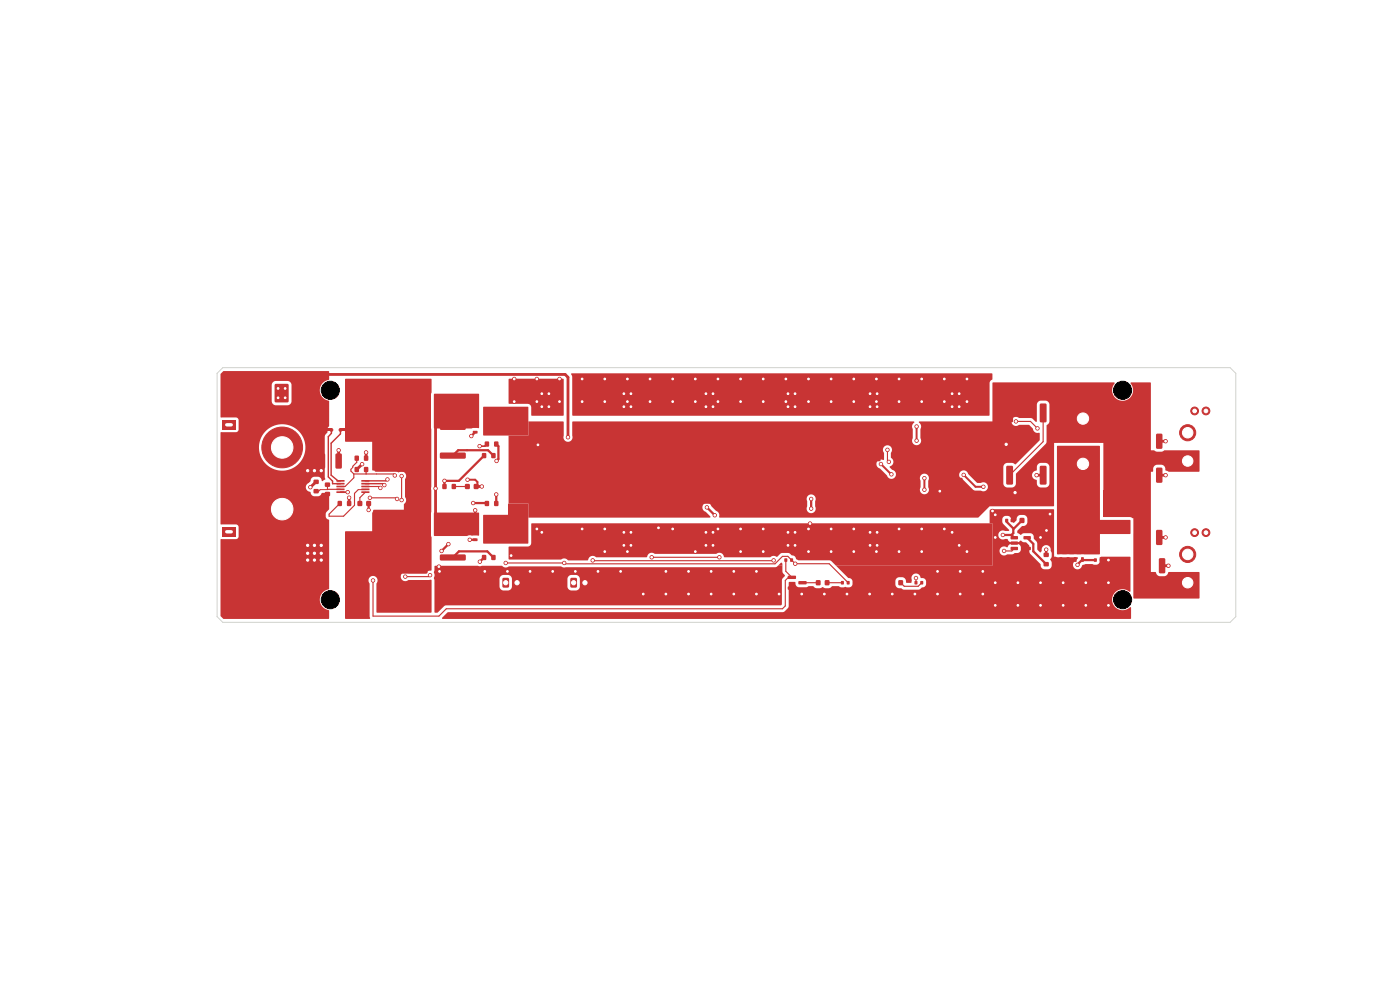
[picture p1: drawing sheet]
<svg xmlns="http://www.w3.org/2000/svg" width="297mm" height="210mm" viewBox="0 0 297 210" stroke-linecap="round" stroke-linejoin="round" font-family="sans-serif">
<g fill="#c83434">
<path d="M72.2 90.9h1.2v.6h-1.2z"/>
<path d="M69.1 90.9h1.2v.6h-1.2z"/>
<path d="M131.7 92.4l2.6-.1 .3 .2v5.1l-.2 .2-2.5 .1-.3-.2z"/>
<path d="M131.7 82.2l2.6-.1 .3 .2v5.1l-.2 .2-2.5 .1-.3-.2z"/>
<path d="M93.4 117.7l5.1-.1 .3 .2v.8l-.3 .3h-4.9l-.3-.3z"/>
<path d="M79.5 108.8h11.1v12.8h-11.1z"/>
<path d="M93.4 111.6l5.1-.1 .3 .2v.8l-.3 .3h-4.9l-.3-.3z"/>
<path d="M149.1 92.4l2.6-.1 .3 .2v5.1l-.2 .2-2.5 .1-.3-.2z"/>
<path d="M149.1 82.2l2.6-.1 .3 .2v5.1l-.2 .2-2.5 .1-.3-.2z"/>
<path d="M149.1 101.4l2.6-.1 .3 .2v5.1l-.2 .2-2.5 .1-.3-.2z"/>
<path d="M149.1 111.6l2.6-.1 .3 .2v5.1l-.2 .2-2.5 .1-.3-.2z"/>
<path d="M166.5 92.4l2.6-.1 .3 .2v5.1l-.2 .2-2.5 .1-.3-.2z"/>
<path d="M166.5 82.2l2.6-.1 .3 .2v5.1l-.2 .2-2.5 .1-.3-.2z"/>
<path d="M216.4 109.9h.9v1h-.9z"/>
<path d="M218.2 109.9h.9v1h-.9z"/>
<path d="M121.1 122.7l1-.1 .3 .1v1.7l-.2 .2-.9 .1-.3-.2z"/>
</g>
<path d="M124.1 123.3v.6" fill="none" stroke="#c83434" stroke-width="1.4"/>
<g fill="#c83434">
<path d="M214.4 113.8l1.5-.1 .1 .6-1.5 .1z"/>
<path d="M214.4 114.9h1.5l.1 .6-1.5 .1z"/>
<path d="M214.4 116h1.5l.1 .6-1.5 .1z"/>
<path d="M217.2 116h1.4l.1 .6-1.5 .1z"/>
<path d="M217.2 113.8l1.4-.1 .1 .6-1.5 .1z"/>
<path d="M213.3 110.1h.6v.6h-.6z"/>
<path d="M214.4 110.1h.6v.6h-.6z"/>
<path d="M98.7 102.7h.9v1h-.9z"/>
<path d="M100.6 102.7h.9v1h-.9z"/>
<path d="M50.2 81.5h2.8v3.8h-2.8z"/>
<path d="M58.3 81.5h2.9v3.8h-2.9z"/>
<path d="M93.9 102.7h.8v1h-.8z"/>
<path d="M95.9 102.7h.8v1h-.8z"/>
<path d="M131.7 101.4l2.6-.1 .3 .2v5.1l-.2 .2-2.5 .1-.3-.2z"/>
<path d="M131.7 111.6l2.6-.1 .3 .2v5.1l-.2 .2-2.5 .1-.3-.2z"/>
<path d="M221.4 119.3h1v.8h-1z"/>
<path d="M221.4 117.3h1v.8h-1z"/>
<path d="M93.4 96.1l5.1-.1 .3 .2v.8l-.3 .3h-4.9l-.3-.3z"/>
<path d="M79.5 87.2h11.1v12.8h-11.1z"/>
<path d="M93.4 90l5.1-.1 .3 .2v.8l-.3 .3h-4.9l-.3-.3z"/>
<path d="M114.3 101.4l2.6-.1 .3 .2v5.1l-.2 .2-2.5 .1-.3-.2z"/>
<path d="M114.3 111.6l2.6-.1 .3 .2v5.1l-.2 .2-2.5 .1-.3-.2z"/>
<path d="M67.7 96.3l1-.1 .3 .2v2.7l-.2 .3h-.9l-.3-.2z"/>
<path d="M71.2 96.3l1-.1 .3 .2v2.7l-.2 .3h-.8l-.3-.2z"/>
<path d="M250.2 96.1h3.5v3.4h-3.5z"/>
</g>
<g fill="#c83434" stroke="#c83434" stroke-width=".21">
<circle cx="252" cy="91.8" r="1.71"/>
<circle cx="253.4" cy="87.2" r=".83"/>
<circle cx="255.8" cy="87.2" r=".83"/>
</g>
<path d="M106.7 122.7l1-.1 .3 .1v1.7l-.2 .2-.9 .1-.3-.2z" fill="#c83434"/>
<path d="M109.7 123.3v.6" fill="none" stroke="#c83434" stroke-width="1.4"/>
<g fill="#c83434">
<path d="M69 104.4h1v.8h-1z"/>
<path d="M69 102.4h1v.8h-1z"/>
<path d="M56.1 104.4l.5-.4 .9-.3h4.5a2.16 2.16 0 0 1 2.2 2.1v4.4a2.16 2.16 0 0 1-2.2 2.1h-4.3a2.16 2.16 0 0 1-2.2-2.1l.1-4.6z"/>
</g>
<circle cx="59.9" cy="94.9" r="4.3" fill="#c83434" stroke="#c83434" stroke-width=".21"/>
<g fill="#c83434">
<path d="M47.1 111.8h2.9v2h-2.9z"/>
<path d="M47.1 89.2h2.9v1.9h-2.9z"/>
<path d="M166.5 101.4l2.6-.1 .3 .2v5.1l-.2 .2-2.5 .1-.3-.2z"/>
<path d="M166.5 111.6l2.6-.1 .3 .2v5.1l-.2 .2-2.5 .1-.3-.2z"/>
<path d="M188.7 123.1h.9v1h-.9z"/>
<path d="M190.6 123.1h.9v1h-.9z"/>
<path d="M237.4 110.7l.3-.1h1.2l.1 .3v1l-.3 .2-1.2-.1-.1-.3z"/>
<path d="M234.9 110.7l.3-.1h1.2l.1 .3v1l-.3 .2-1.2-.1-.1-.3z"/>
<path d="M234.1 103.9h5.7v5.7h-5.7z"/>
<path d="M67.1 89.3l1-.1 .3 .2v3.5l-.1 .3h-1l-.3-.2z"/>
<path d="M74.2 89.3l1.1-.1 .2 .2 .1 3.5-.2 .3h-1l-.3-.2z"/>
<path d="M102.3 96.1h.8v1h-.8z"/>
<path d="M104.3 96.1h.8v1h-.8z"/>
<path d="M224.8 118.2l.5 .1v.9l-.5-.1z"/>
<path d="M226.3 118.2l.6 .1-.1 .9-.5-.1z"/>
<path d="M227.9 118.2l.5 .1-.1 .9-.5-.1z"/>
<path d="M229.4 118.2l.5 .1-.1 .9-.5-.1z"/>
<path d="M224.7 111.2h5.3v5.5h-5.3z"/>
<path d="M166.4 118.5h.6v.6h-.6z"/>
<path d="M167.7 118.5h.5v.6h-.5z"/>
<path d="M183.9 92.4l2.6-.1 .3 .2v5.1l-.2 .2-2.5 .1-.3-.2z"/>
<path d="M183.9 82.2l2.6-.1 .3 .2v5.1l-.2 .2-2.5 .1-.3-.2z"/>
<path d="M71.7 106.3h.8v1h-.8z"/>
<path d="M73.7 106.3h.8v1h-.8z"/>
<path d="M242.4 118.5l1-.1 .3 .2v2.7l-.2 .3h-.9l-.3-.2z"/>
<path d="M245.9 118.5l1-.1 .3 .2v2.7l-.2 .3h-.9l-.2-.2z"/>
<path d="M100.3 109.7l.9-.1 .1 .5-.9 .1z"/>
<path d="M100.3 111.2h.9l.1 .5h-.9z"/>
<path d="M100.3 112.7h.9l.1 .5-.9 .1z"/>
<path d="M100.3 114.2h.9l.1 .5-.9 .1z"/>
<path d="M102.8 109.6h5.5v5.3h-5.5z"/>
<path d="M201.3 101.4l2.6-.1 .3 .2v5.1l-.2 .2-2.5 .1-.2-.2z"/>
<path d="M201.3 111.6l2.6-.1 .3 .2v5.1l-.2 .2-2.5 .1-.2-.2z"/>
<path d="M114.3 92.4l2.6-.1 .3 .2v5.1l-.2 .2-2.5 .1-.3-.2z"/>
<path d="M114.3 82.2l2.6-.1 .3 .2v5.1l-.2 .2-2.5 .1-.3-.2z"/>
<path d="M201.3 92.4l2.6-.1 .3 .2v5.1l-.2 .2-2.5 .1-.2-.2z"/>
<path d="M201.3 82.2l2.6-.1 .3 .2v5.1l-.2 .2-2.5 .1-.2-.2z"/>
<path d="M102.3 117.8h.8v1h-.8z"/>
<path d="M104.3 117.8h.8v1h-.8z"/>
<path d="M241.8 99.3l1-.1 .3 .2v2.7l-.2 .3h-.9l-.3-.2z"/>
<path d="M245.3 99.3l1-.1 .3 .2v2.7l-.2 .3h-.9l-.2-.2z"/>
<path d="M75.9 106.3h.9v1h-.9z"/>
<path d="M77.7 106.3h1v1h-1z"/>
<path d="M66.6 103.8h1v.8h-1z"/>
<path d="M66.6 101.8h1v.8h-1z"/>
<path d="M194 123.3h.6v.6h-.6z"/>
<path d="M195.3 123.3h.5v.6h-.5z"/>
<path d="M241.8 112.5l1-.1 .3 .2v2.7l-.2 .3h-.9l-.3-.2z"/>
<path d="M245.3 112.5l1-.1 .3 .2v2.7l-.2 .3h-.9l-.2-.2z"/>
<path d="M241.8 92.1l1-.1 .3 .2v2.7l-.2 .3h-.9l-.3-.2z"/>
<path d="M245.3 92.1l1-.1 .3 .2v2.7l-.2 .3h-.9l-.2-.2z"/>
<path d="M167.2 122.2l1.6-.1 .1 .6-1.7 .1z"/>
<path d="M167.2 124.4h1.6l.1 .6-1.7 .1z"/>
<path d="M169.4 123.3h1.6l.1 .6-1.6 .1z"/>
<path d="M213.5 85.7l1.1-.1 .3 .2v3.5l-.2 .3h-1l-.2-.2z"/>
<path d="M220.7 85.7l1-.1 .3 .2v3.5l-.2 .3h-.9l-.3-.2z"/>
<path d="M173.1 123.1h.9v1h-.9z"/>
<path d="M175 123.1h.9v1h-.9z"/>
<path d="M183.9 101.4l2.6-.1 .3 .2v5.1l-.2 .2-2.5 .1-.3-.2z"/>
<path d="M183.9 111.6l2.6-.1 .3 .2v5.1l-.2 .2-2.5 .1-.3-.2z"/>
<path d="M232.1 118.5h.6v.6h-.6z"/>
<path d="M233.3 118.5h.6v.6h-.6z"/>
</g>
<g fill="#c83434" stroke="#c83434" stroke-width=".21">
<circle cx="73.4" cy="91.2" r=".3"/>
<circle cx="72.2" cy="91.2" r=".3"/>
</g>
<g fill="#c83434">
<path d="M102.9 106.3h.8v1h-.8z"/>
<path d="M104.9 106.3h.8v1h-.8z"/>
<path d="M100.3 86.9l.9-.1 .1 .5-.9 .1z"/>
<path d="M100.3 88.4l.9-.1 .1 .5-.9 .1z"/>
<path d="M100.3 89.9h.9l.1 .5h-.9z"/>
<path d="M100.3 91.4h.9l.1 .5-.9 .1z"/>
<path d="M102.8 86.7h5.5v5.3h-5.5z"/>
<path d="M213.5 98.9l1.1-.1 .3 .2v3.5l-.2 .3h-1l-.2-.2z"/>
<path d="M220.7 98.9l1-.1 .3 .2v3.5l-.2 .3h-.9l-.3-.2z"/>
<path d="M102.9 93.7h.8v1h-.8z"/>
<path d="M104.9 93.7h.8v1h-.8z"/>
<path d="M75.3 99.1h.8v1h-.8z"/>
<path d="M77.3 99.1h.8v1h-.8z"/>
</g>
<g fill="#c83434" stroke="#c83434" stroke-width=".21">
<circle cx="229.7" cy="88.8" r="3"/>
<circle cx="229.7" cy="98.4" r="3"/>
</g>
<g fill="#c83434">
<path d="M71.4 101.8h1.6l.1 .3-1.6 .1z"/>
<path d="M71.4 102.4h1.6l.1 .3-1.6 .1z"/>
<path d="M71.4 103h1.6l.1 .3-1.6 .1z"/>
<path d="M71.4 103.6h1.6l.1 .3-1.6 .1z"/>
<path d="M71.4 104.2h1.6l.1 .3-1.6 .1z"/>
<path d="M76.7 104.2h1.6l.1 .3-1.7 .1z"/>
<path d="M76.7 103.6h1.6l.1 .3-1.7 .1z"/>
<path d="M76.7 103h1.6l.1 .3-1.7 .1z"/>
<path d="M76.7 102.4h1.6l.1 .3-1.7 .1z"/>
<path d="M76.7 101.8h1.6l.1 .3-1.7 .1z"/>
<path d="M178.4 123.3h.6v.6h-.6z"/>
<path d="M179.7 123.3h.5v.6h-.5z"/>
<path d="M250.2 121.9h3.5v3.4h-3.5z"/>
</g>
<g fill="#c83434" stroke="#c83434" stroke-width=".21">
<circle cx="252" cy="117.6" r="1.71"/>
<circle cx="253.4" cy="113" r=".83"/>
<circle cx="255.8" cy="113" r=".83"/>
</g>
<g fill="#c83434">
<path d="M67.1 113.3l1-.1 .3 .2v3.5l-.1 .3h-1l-.3-.2z"/>
<path d="M74.2 113.3l1.1-.1 .2 .2 .1 3.5-.2 .3h-1l-.3-.2z"/>
<path d="M75.3 96.7h.8v1h-.8z"/>
<path d="M77.3 96.7h.8v1h-.8z"/>
</g>
<g fill="#c83434" stroke="#c83434" stroke-width=".21">
<circle cx="69.1" cy="91.2" r=".3"/>
<circle cx="70.3" cy="91.2" r=".3"/>
<circle cx="213.5" cy="94.3" r=".48"/>
<circle cx="199.4" cy="104.2" r=".36"/>
<circle cx="114.1" cy="94.4" r=".36"/>
<circle cx="215.3" cy="104.5" r=".48"/>
<circle cx="93.2" cy="121.2" r=".36"/>
<circle cx="171.5" cy="85.2" r=".36"/>
<circle cx="190.7" cy="85.2" r=".36"/>
<circle cx="203.7" cy="126" r=".36"/>
<circle cx="215.9" cy="123.6" r=".36"/>
<circle cx="205.1" cy="117" r=".36"/>
<circle cx="204.4" cy="100.7" r=".36"/>
<circle cx="150" cy="107.6" r=".36"/>
<circle cx="93.7" cy="116.9" r=".36"/>
<circle cx="168.7" cy="115.7" r=".36"/>
<circle cx="136.5" cy="126" r=".36"/>
<circle cx="150.9" cy="126" r=".36"/>
<circle cx="132.4" cy="83.5" r=".36"/>
<circle cx="113.9" cy="112.2" r=".36"/>
<circle cx="202" cy="86.3" r=".36"/>
<circle cx="118.7" cy="80.4" r=".36"/>
<circle cx="220.7" cy="114" r=".36"/>
<circle cx="151.3" cy="83.5" r=".36"/>
<circle cx="131.7" cy="121.2" r=".36"/>
<circle cx="208.5" cy="121.2" r=".36"/>
<circle cx="74.1" cy="105.6" r=".36"/>
<circle cx="73.8" cy="104.4" r=".36"/>
<circle cx="190.7" cy="80.4" r=".36"/>
<circle cx="71.8" cy="95.5" r=".36"/>
<circle cx="181.1" cy="112.2" r=".36"/>
<circle cx="186.1" cy="86.3" r=".36"/>
<circle cx="230.3" cy="123.6" r=".36"/>
<circle cx="157.1" cy="80.4" r=".36"/>
<circle cx="215.9" cy="128.4" r=".36"/>
<circle cx="161.9" cy="80.4" r=".36"/>
<circle cx="184.6" cy="83.5" r=".36"/>
<circle cx="211.1" cy="123.6" r=".36"/>
<circle cx="171.5" cy="80.4" r=".36"/>
<circle cx="219.9" cy="100.8" r=".36"/>
<circle cx="149.8" cy="112.9" r=".36"/>
<circle cx="107.6" cy="121.2" r=".36"/>
<circle cx="59" cy="82.4" r=".36"/>
<circle cx="157.1" cy="112.2" r=".36"/>
<circle cx="157.1" cy="117" r=".36"/>
<circle cx="150.9" cy="121.2" r=".36"/>
<circle cx="165.3" cy="126" r=".36"/>
<circle cx="128.3" cy="112.2" r=".36"/>
<circle cx="189.3" cy="126" r=".36"/>
<circle cx="202" cy="112.9" r=".36"/>
<circle cx="149.8" cy="86.3" r=".36"/>
<circle cx="168.7" cy="112.9" r=".36"/>
<circle cx="170.1" cy="126" r=".36"/>
<circle cx="211.1" cy="114" r=".36"/>
<circle cx="176.3" cy="85.2" r=".36"/>
<circle cx="123.5" cy="80.4" r=".36"/>
<circle cx="235.2" cy="123.6" r=".36"/>
<circle cx="77.7" cy="96" r=".36"/>
<circle cx="185.9" cy="80.4" r=".36"/>
<circle cx="247.9" cy="120" r=".36"/>
<circle cx="185.9" cy="117" r=".36"/>
<circle cx="114.9" cy="86.3" r=".36"/>
<circle cx="190.7" cy="112.2" r=".36"/>
<circle cx="59" cy="84.4" r=".36"/>
<circle cx="203.5" cy="115.7" r=".36"/>
<circle cx="146.1" cy="121.2" r=".36"/>
<circle cx="171.5" cy="117" r=".36"/>
<circle cx="186.1" cy="112.9" r=".36"/>
<circle cx="184.6" cy="86.3" r=".36"/>
<circle cx="161.9" cy="112.2" r=".36"/>
<circle cx="176.3" cy="117" r=".36"/>
<circle cx="230.3" cy="128.4" r=".36"/>
<circle cx="200.3" cy="80.4" r=".36"/>
<circle cx="235.2" cy="118.8" r=".36"/>
<circle cx="60.5" cy="84.4" r=".36"/>
<circle cx="167.2" cy="112.9" r=".36"/>
<circle cx="93.1" cy="120.2" r=".36"/>
<circle cx="137.9" cy="80.4" r=".36"/>
<circle cx="133.9" cy="86.3" r=".36"/>
<circle cx="113.9" cy="85.2" r=".36"/>
<circle cx="220.7" cy="128.4" r=".36"/>
<circle cx="184.6" cy="115.7" r=".36"/>
<circle cx="208.6" cy="103.3" r=".36"/>
<circle cx="189.1" cy="100.6" r=".36"/>
<circle cx="176.3" cy="112.2" r=".36"/>
<circle cx="181.1" cy="80.4" r=".36"/>
<circle cx="128.3" cy="85.2" r=".36"/>
<circle cx="171.5" cy="112.2" r=".36"/>
<circle cx="167.2" cy="86.3" r=".36"/>
<circle cx="147.5" cy="85.2" r=".36"/>
<circle cx="142.7" cy="80.4" r=".36"/>
<circle cx="123.5" cy="85.2" r=".36"/>
<circle cx="118.7" cy="85.2" r=".36"/>
<circle cx="142.7" cy="112.2" r=".36"/>
<circle cx="196.1" cy="103.9" r=".36"/>
<circle cx="247.3" cy="100.8" r=".36"/>
<circle cx="155.7" cy="126" r=".36"/>
<circle cx="184.5" cy="126" r=".36"/>
<circle cx="126.9" cy="121.2" r=".36"/>
<circle cx="194.5" cy="90.5" r=".36"/>
<circle cx="247.3" cy="93.6" r=".36"/>
<circle cx="167.2" cy="115.7" r=".36"/>
<circle cx="174.9" cy="126" r=".36"/>
<circle cx="202" cy="83.5" r=".36"/>
<circle cx="171.8" cy="111.1" r=".36"/>
<circle cx="222" cy="112.5" r=".36"/>
<circle cx="133.1" cy="117" r=".36"/>
<circle cx="168.7" cy="83.5" r=".36"/>
<circle cx="179.7" cy="126" r=".36"/>
<circle cx="220.7" cy="123.6" r=".36"/>
<circle cx="152.3" cy="80.4" r=".36"/>
<circle cx="152.3" cy="85.2" r=".36"/>
<circle cx="203.7" cy="121.2" r=".36"/>
<circle cx="194.1" cy="126" r=".36"/>
<circle cx="210.6" cy="108.4" r=".36"/>
<circle cx="157.1" cy="85.2" r=".36"/>
<circle cx="147.5" cy="117" r=".36"/>
<circle cx="198.9" cy="121.2" r=".36"/>
<circle cx="181.1" cy="117" r=".36"/>
<circle cx="102.8" cy="121.2" r=".36"/>
<circle cx="205.1" cy="85.2" r=".36"/>
<circle cx="200.3" cy="112.2" r=".36"/>
<circle cx="132.4" cy="115.7" r=".36"/>
<circle cx="161.9" cy="117" r=".36"/>
<circle cx="114.9" cy="112.9" r=".36"/>
<circle cx="109.1" cy="80.4" r=".36"/>
<circle cx="152.3" cy="112.2" r=".36"/>
<circle cx="155.7" cy="121.2" r=".36"/>
<circle cx="133.1" cy="85.2" r=".36"/>
<circle cx="142.7" cy="85.2" r=".36"/>
<circle cx="235.2" cy="128.4" r=".36"/>
<circle cx="116.4" cy="83.5" r=".36"/>
<circle cx="166.7" cy="85.2" r=".36"/>
<circle cx="172.1" cy="107.9" r=".36"/>
<circle cx="78.2" cy="108.2" r=".36"/>
<circle cx="203.5" cy="86.3" r=".36"/>
<circle cx="186.1" cy="115.7" r=".36"/>
<circle cx="184.6" cy="112.9" r=".36"/>
<circle cx="176.3" cy="80.4" r=".36"/>
<circle cx="186.1" cy="83.5" r=".36"/>
<circle cx="95.1" cy="115.4" r=".36"/>
<circle cx="185.9" cy="85.2" r=".36"/>
<circle cx="128.3" cy="117" r=".36"/>
<circle cx="133.1" cy="80.4" r=".36"/>
<circle cx="195.5" cy="85.2" r=".36"/>
<circle cx="161.9" cy="85.2" r=".36"/>
<circle cx="151.3" cy="115.7" r=".36"/>
<circle cx="108.4" cy="117.9" r=".36"/>
<circle cx="225.5" cy="123.6" r=".36"/>
<circle cx="225.5" cy="128.4" r=".36"/>
<circle cx="116.4" cy="86.3" r=".36"/>
<circle cx="133.9" cy="83.5" r=".36"/>
<circle cx="194.5" cy="93.5" r=".36"/>
<circle cx="151.3" cy="86.3" r=".36"/>
<circle cx="112.5" cy="121.2" r=".36"/>
<circle cx="102.2" cy="103.2" r=".36"/>
<circle cx="198.9" cy="126" r=".36"/>
<circle cx="160.5" cy="126" r=".36"/>
<circle cx="132.4" cy="86.3" r=".36"/>
<circle cx="195.5" cy="112.2" r=".36"/>
<circle cx="117.3" cy="121.2" r=".36"/>
<circle cx="128.3" cy="80.4" r=".36"/>
<circle cx="195.5" cy="80.4" r=".36"/>
<circle cx="109.1" cy="85.2" r=".36"/>
<circle cx="186.9" cy="98.4" r=".36"/>
<circle cx="172.1" cy="105.8" r=".36"/>
<circle cx="196.1" cy="101.4" r=".36"/>
<circle cx="151.3" cy="112.9" r=".36"/>
<circle cx="149.8" cy="115.7" r=".36"/>
<circle cx="205.1" cy="80.4" r=".36"/>
<circle cx="222.8" cy="109.1" r=".36"/>
<circle cx="133.9" cy="115.7" r=".36"/>
<circle cx="147.5" cy="80.4" r=".36"/>
<circle cx="211.1" cy="109.2" r=".36"/>
<circle cx="203.5" cy="83.5" r=".36"/>
<circle cx="190.7" cy="117" r=".36"/>
<circle cx="113.9" cy="80.4" r=".36"/>
<circle cx="208.5" cy="126" r=".36"/>
<circle cx="181.1" cy="85.2" r=".36"/>
<circle cx="123.5" cy="112.2" r=".36"/>
<circle cx="132.4" cy="112.9" r=".36"/>
<circle cx="141.3" cy="121.2" r=".36"/>
<circle cx="168.7" cy="86.3" r=".36"/>
<circle cx="211.1" cy="128.4" r=".36"/>
<circle cx="247.3" cy="114" r=".36"/>
<circle cx="200.3" cy="85.2" r=".36"/>
<circle cx="166.7" cy="80.4" r=".36"/>
<circle cx="122.1" cy="121.2" r=".36"/>
<circle cx="60.5" cy="82.4" r=".36"/>
<circle cx="167.2" cy="83.5" r=".36"/>
<circle cx="141.3" cy="126" r=".36"/>
<circle cx="137.9" cy="85.2" r=".36"/>
<circle cx="139.7" cy="112" r=".36"/>
<circle cx="151.6" cy="109.3" r=".36"/>
<circle cx="160.5" cy="121.2" r=".36"/>
<circle cx="99.2" cy="101.8" r=".36"/>
<circle cx="65.8" cy="103.4" r=".36"/>
<circle cx="146.1" cy="126" r=".36"/>
<circle cx="133.9" cy="112.9" r=".36"/>
<circle cx="195.5" cy="117" r=".36"/>
<circle cx="149.8" cy="83.5" r=".36"/>
<circle cx="114.9" cy="83.5" r=".36"/>
<circle cx="92.4" cy="103.6" r=".36"/>
<circle cx="81.5" cy="102.9" r=".36"/>
<circle cx="100.8" cy="108.2" r=".36"/>
<circle cx="212.7" cy="113.5" r=".36"/>
<circle cx="213" cy="116.9" r=".36"/>
<circle cx="68.1" cy="118.8" r=".48"/>
<circle cx="65.3" cy="115.7" r=".48"/>
<circle cx="66.7" cy="115.7" r=".48"/>
<circle cx="65.3" cy="118.8" r=".48"/>
<circle cx="65.3" cy="117.4" r=".48"/>
<circle cx="66.7" cy="117.4" r=".48"/>
<circle cx="66.7" cy="118.8" r=".48"/>
<circle cx="76.8" cy="98.5" r=".36"/>
<circle cx="68.1" cy="115.7" r=".48"/>
<circle cx="68.1" cy="117.4" r=".48"/>
<circle cx="65.3" cy="99.8" r=".48"/>
<circle cx="120.5" cy="92.8" r=".36"/>
<circle cx="68.1" cy="99.8" r=".48"/>
<circle cx="66.7" cy="99.8" r=".48"/>
<circle cx="82.2" cy="101.7" r=".36"/>
<circle cx="94.3" cy="102" r=".36"/>
<circle cx="101.8" cy="119.2" r=".36"/>
<circle cx="221.9" cy="116.6" r=".36"/>
<circle cx="228.6" cy="119.8" r=".36"/>
<circle cx="80.7" cy="103.5" r=".36"/>
<circle cx="79.1" cy="123.1" r=".36"/>
<circle cx="107.3" cy="119.4" r=".36"/>
<circle cx="119.7" cy="119.4" r=".36"/>
<circle cx="168.7" cy="119.6" r=".36"/>
<circle cx="99.7" cy="114.5" r=".36"/>
<circle cx="105.3" cy="104.9" r=".36"/>
<circle cx="194.3" cy="122.6" r=".36"/>
<circle cx="101.7" cy="94.6" r=".36"/>
<circle cx="100.4" cy="106.7" r=".36"/>
<circle cx="100" cy="92.5" r=".36"/>
<circle cx="105.3" cy="97.8" r=".36"/>
<circle cx="83.8" cy="100.9" r=".36"/>
<circle cx="125.7" cy="118.9" r=".36"/>
<circle cx="164.1" cy="118.9" r=".36"/>
<circle cx="91.2" cy="122" r=".36"/>
<circle cx="86" cy="122.3" r=".36"/>
<circle cx="138.3" cy="118.2" r=".36"/>
<circle cx="152.6" cy="118.2" r=".36"/>
<circle cx="220.1" cy="90.9" r=".36"/>
<circle cx="215.5" cy="89.4" r=".36"/>
<circle cx="188.6" cy="98" r=".36"/>
<circle cx="188.3" cy="95.4" r=".36"/>
<circle cx="78.5" cy="105.6" r=".36"/>
<circle cx="85.2" cy="106.1" r=".36"/>
<circle cx="85.2" cy="101" r=".36"/>
<circle cx="84.2" cy="105.8" r=".36"/>
</g>
<g fill="none" stroke="#c83434" stroke-width=".48">
<path d="M96.1 96.6l1.1-1.1h6.3l1.2 1.1M100.8 91.7l-.8 .8M102.7 96.6l-5.4 5.4h-3v1.2M105.3 94.2l.4 .5v2.7l-.4 .4M78.2 106.8v1.4M95.1 115.4l-1.4 1.5M96.1 118.3l1.3-1.3h6l1.3 1.3M99.7 114.5h1.1M100.4 106.7l2.9 .1M100.8 108.2v1.7M100.8 114.5h.1M102.7 118.3l-.9 .9"/>
<path d="M105.3 104.9v1.9M150 107.6l1.6 1.7M172.1 105.8v2.1M212.7 113.5h1.9M213.6 110.4v.3l1.4 1.4M214.6 113.5l.6 .6M215 112.1v1l-.4 .4M216.8 110.4l-1.8 1.7M217.9 114.1l1.3 1.3v1.5l2.7 2.8M221.9 116.6v1.1M232.4 118.8h-2.6l-.2-.1-1 1.1"/>
</g>
<g fill="none" stroke="#c83434" stroke-width=".6">
<path d="M69.1 79.4h50.8l.6 .6v12.8M71.8 95.5v2.3M76.8 98.5l-1.1 1.1M77.7 96v1.2M92.4 90.5v18.7M245.9 93.6h1.4M67.1 102.2l-1.3 1.2M74.1 105.6v1.2M101 103.2h1.2M219.9 100.8h1.4M245.9 114h1.4M245.9 100.8h1.4"/>
<path d="M246.5 120h1.4"/>
</g>
<path d="M186.9 98.4l2.2 2.2M194.5 90.5v3M99.2 101.8h1.6l.5 .4v.8M196.1 101.4v2.5M204.4 100.7l2.6 2.6h1.6" fill="none" stroke="#c83434" stroke-width=".42"/>
<path d="M67.7 91.2h1.4M73.4 91.2h1.4M103.3 94.2l-.4 .4h-1.2M72.2 104.4h1.6" fill="none" stroke="#c83434" stroke-width=".36"/>
<path d="M70.3 91.2v.7l-.7 .7v8.6l1 .9v.5h1.6M72.2 91.2v.8l-2 2v6.8l1.5 1.2h.5M77.5 102.6h3.7l.3 .3M82.2 101.7l-.3 .3h-4.4" fill="none" stroke="#c83434" stroke-width=".3"/>
<g fill="none" stroke="#c83434" stroke-width=".24">
<path d="M74.4 99.5v.4l.7 .6M75.7 97.2v.9l-.9 .8M77.7 99.6v.9M188.3 95.4v2.3l.3 .3M215.5 89.4h3.1l1.5 1.5M221.3 87.6v6.1l-7.1 7.1M67.9 103.9l-.3 .3h-.5M69.5 103.8h2.7M69.5 102.8v1.1M75.1 100.5v.9l-1.9 1.8h-1M75.1 100.5h8.4l.3 .4M76 103.9l-.8 .8v2.5l-2.3 2.3h-3.1v-.4l2.3-2.3"/>
<path d="M77.5 103.2h2.9l.3 .3M77.5 104.4l-1.2 1.2v1.2M78.5 105.6h5.5l.2 .2M85.2 101v5.1M96.3 103.2h2.9M107.3 119.4h12.4M119.7 119.4l.2 .2h44.5l1.6-1.6h1.1l1.6 1.6h7.2l4 4M119.7 119.4h.1M138.3 118.2h14.3M164.1 118.9h-38.4M166.7 118.8v2.4l1.3 1.3M215.2 116.3l-.5 .6h-1.7"/>
<path d="M91.2 122l-.3 .3h-4.9M167.3 122.5l-.7 .6v5.4l-.6 .6h-71.3l-1.6 1.6h-14v-7.6M170.2 123.6h3.4M175.5 123.6h3.2M191.1 123.6l.7 .8h3l.7-.8M194.3 122.6v1"/>
</g>
<path d="M74.8 98.9v.3l-.4 .3M67.9 103.9h1.6M77.5 103.8l-1.5 .1" fill="none" stroke="#c83434" stroke-width=".21"/>
<g fill="#c83434">
<path d="M107.9 80.4h11.7l-.1 7.8h-6.7l-.1-.2v-1.7l-.3-.5-.5-.1-3.9-.1z"/>
<path d="M121.2 79.3l89.2-.1 .1 .1v1.1l-.4 .4-.2 .4v6.8l-.1 .2h-88.2l-.2-.2v-8.1z"/>
<path d="M73.2 80.4l18.2-.1 .2 .2v2.7l-.2 .5 .1 37.3a1.71 1.71 0 0 0-1.2 .6h-3.6a.99 .99 0 0 0-1.4 0 .99 .99 0 0 0 0 1.4 .99 .99 0 0 0 1.4 0l4.8 .1v6.8l-11.5 .1-.1-.2v-6a.99 .99 0 0 0-.1-1.4 .99 .99 0 0 0-1.4 .1 .99 .99 0 0 0 0 1.3l.1 7.4h-5.3v-18.4l.2-.1h5.6v-3.8l.2-.7 6.5-.1v-1.1a1.16 1.16 0 0 0 .2-1.6v-3.7a1.03 1.03 0 0 0 0-1.4 1.03 1.03 0 0 0-1.4-.1l-.9-.4h-4.6v-6.1h-5.8z"/>
<path d="M224.2 94.6h9.1v15.7l6.5 .1-.1 2.9h-6.4v4.3l-9.1-.1z"/>
<path d="M92.1 83.6h9.5v7.2h-9.5z"/>
<path d="M102.5 109.3l5.3-.1 .1-2.4h4.2v8.5h-9.5z"/>
<path d="M47.3 78.8l22.4-.1 .1 .2v1.6a2.3 2.3 0 0 0-2 2.3 2.3 2.3 0 0 0 2 2.3v5.4a1.08 1.08 0 0 0-.3 1.2l-.6 .9v8.6l.1 .4-.6 .5-.2-.2a.83 .83 0 0 0-.7-.8h-.8a.93 .93 0 0 0-.9 1l-.3 .3a1.02 1.02 0 0 0-.6 1.2 1.02 1.02 0 0 0 1 .8v.1a.82 .82 0 0 0 .8 .8l1-.1 .6-.6h1.5v3.4l-.6 .6a1.1 1.1 0 0 0 .6 1.7v14.7a2.3 2.3 0 0 0-2 2.2 2.3 2.3 0 0 0 2 2.3v1.6l-.1 .2h-22.3l-.6-.6v-16.2l.1-.2h3.4l.3-.4v-2.1l-.2-.4-.3-.1h-3.2l-.1-.1v-16.5h8.1a4.9 4.9 0 0 0 7.1 4.7 4.9 4.9 0 0 0 .8-8.4 4.9 4.9 0 0 0-7.8 3.2l-.1 .5h-8.1v-3h3.3l.3-.2 .2-.4v-2.1l-.3-.4h-3.4l-.1-.1v-6.8h10.8v3.4a.89 .89 0 0 0 .9 .9h2.6l.6-.4 .1-.5v-3.4l-.1-.6-.6-.3h-2.6a.89 .89 0 0 0-.9 .9h-10.8v-2.3z"/>
<path d="M107.9 92.4h4.2v-3h7.4l.1 3a.97 .97 0 0 0 .9 1.3 .97 .97 0 0 0 .9-1.3v-2.8l.2-.2h72.2l.2 .1-.1 .2a1.02 1.02 0 0 0-.3 1.4v1.8a.98 .98 0 0 0 .9 1.5 .98 .98 0 0 0 .8-1.5v-1.9a1.09 1.09 0 0 0-.4-1.4l.2-.2h15.4v-8.1l.2-.2h25.6l.2 .2a2.25 2.25 0 0 0 .2 3.1 2.25 2.25 0 0 0 3.1 0 2.25 2.25 0 0 0 0-3.2l.2-.1h4l.1 .1 .1 14.3h.6l.7 .3h1l.6-.3h7.2l.2 .1-.1 4.4-6.4 .1-.8-.4a.92 .92 0 0 0-.8-1.1h-1l-.4 .2-.4 .5v.7l-.4 .1v21.2h.9l.3 .6 .6 .3h1a1.21 1.21 0 0 0 .9-.9l6.5 .1v5.5h-13.9l-.1-17-.7-.2-5.6-.1v-15.6h-10.5v13.3l-.1 .1h-13.6l-2.4 2.4-54.9-.1a1.19 1.19 0 0 0-.7-1.4l-1-.9a.98 .98 0 0 0-1.6-.4 .98 .98 0 0 0 .4 1.6l1 .9v.3h-38.6v-3h-4.2v-.9h63.2l.1 1.5a.98 .98 0 0 0 .9 1.5 .98 .98 0 0 0 .8-1.5v-1.1a.97 .97 0 0 0-.6-1.4 .97 .97 0 0 0-1.2 1h-63.2v-7.4h78l.2 .5 .6 .4 1.5 1.5a.98 .98 0 0 0 1.2 .6h5.7l.2 .5v1.3a.99 .99 0 0 0 .8 1.6 .99 .99 0 0 0 .8-1.6l.2-2-.2-.5h6.6l.2 .6 .6 .3 2.1 2.2 .5 .2h1.1a.99 .99 0 0 0 1.6-.8 .99 .99 0 0 0-1.6-.8l-.8-.1-1.8-1.8a.98 .98 0 0 0-1.1-.8 .98 .98 0 0 0-.8 1h-6.6a.97 .97 0 0 0-1.2-.3 .97 .97 0 0 0-.6 1h-5.7h.2a.99 .99 0 0 0 .4-1.1 .99 .99 0 0 0-.8-.8l-.5-.6h24.1v3.6a.89 .89 0 0 0 .9 .8h1a.89 .89 0 0 0 .8-.8v-1.7h3.4a1.24 1.24 0 0 0 1 .9l.1 .8a.89 .89 0 0 0 .8 .8h1a.89 .89 0 0 0 .8-.8v-3.6a.89 .89 0 0 0-.8-.8h-1.1l-.4 .2-.3 .5v.8a1.24 1.24 0 0 0-1.1 1.2h-3.4v-.3l6.5-6.6v-3.8l.4-.3 .2-.5v-3.6a.89 .89 0 0 0-.8-.8h-1.1l-.7 .5-.1 4h-.2l-1-.8h-2.5a1 1 0 0 0-1.3 0 1 1 0 0 0-.1 1.4 1 1 0 0 0 1.4 0h2.1l.8 .8a1.3 1.3 0 0 0 1.5 1l-.1 1.5-5 5.1-.7-.3h-1.2l-.6 .3-.2 .5h-24.1a1.11 1.11 0 0 0 .8-.9 1.11 1.11 0 0 0-.5-1.1v-.9a.99 .99 0 0 0-.1-1.4 .99 .99 0 0 0-1.4 .1 .99 .99 0 0 0 0 1.3v1.5a1.08 1.08 0 0 0-1.6 .9h-78z"/>
<path d="M94 130.8l1.1-.9h71l.3-.2 .8-.7 .1-.4v-5.1l1.3-.1 .2 .2a.81 .81 0 0 0 .6 1h1.7l.5-.3h.8l.7 .5h.9l.5-.3 .5 .3h.8l.8-.5h1.3l.5 .3h1.8l.6-.5 .1-.9h9v.8a.85 .85 0 0 0 .9 .8h.4l.5 .3h3.2l.7-.5a.82 .82 0 0 0 .9-.7v-.6a.92 .92 0 0 0-1.1-.7 1.03 1.03 0 0 0-1.3-.9 1.03 1.03 0 0 0-.7 1.4l-.1 .5h-1l-.4-1-.4-.1-.7-.1-.7 .4-.2 .4h-9l-.3-.4-.7-.2-2.5-2.6h33.1v-3h1.5l.1 .2a.96 .96 0 0 0 .8 .6l3.2-.5 .5-.6-.1-.8-.6-.5h-1.7l-.5 .7a1.05 1.05 0 0 0-1.1-.1 1.05 1.05 0 0 0-.6 1h-1.5v-3.4h1.3v.2a1.01 1.01 0 0 0 1.5 .5h.4l.4 .6 .3 .1h1.5l.6-.3 .5 .3 .7 .1 .6 .6 .2 1.6 2.3 2.4a.91 .91 0 0 0 .7 1.1l1.1-.1 .4-.4 .1-1-.3-.6 .3-.6v-.7l-.2-.6a1 1 0 0 0-1.1-1.2 1 1 0 0 0-.9 1.3l-.2 .3-.6-.6-.1-1.5-.7-.8-.1-.7-.2-.3-.4-.2h-1.4l-.6 .4-.8-.5 .1-.5 .9-.9h.3a.86 .86 0 0 0 .9-.8l-.1-.9-.3-.5-.3-.2h-.9a1.06 1.06 0 0 0-.8 1.2l-.6 .5-.5-.4-.1-.6-.2-.3-.9-.2a.77 .77 0 0 0-.7 .7l.2 1 1.3 1.4-.2 .1h-.7a.98 .98 0 0 0-1.4 1h-1.3v-2.6h-.6v-2.7l.3-.3h13.3l.1 10.1 5 .1 .1 .3-.5 .4a1 1 0 0 0-.1 1.7 1 1 0 0 0 1.6-.7l.6-.2h2.5l.4-.4 .1-1 .3-.2h6.2l-.1 7.4a2.27 2.27 0 0 0-3.2 .1 2.27 2.27 0 0 0 .1 3.2 2.27 2.27 0 0 0 3.2 0l.2 .1v2.2l-.2 .2h-145.9l-.1-.2z"/>
<path d="M92.2 120.1l14.3-.1a1.04 1.04 0 0 0 1.5 .2l11-.1 .6 .3 44.9-.1 .5-.3h1v1.3l.5 .8-.6 .9v5.2l-.3 .2h-71l-.4 .2-1.4 1.3h-.6l-.1-7.1h13.9v1.6a.89 .89 0 0 0 .8 .9h1a.89 .89 0 0 0 .8-.9v-1.6h11.8v1.6a.89 .89 0 0 0 .8 .9h1a.89 .89 0 0 0 .8-.9v-1.6a.89 .89 0 0 0-.8-.8h-1.3l-.3 .3-.2 .5h-11.8a.89 .89 0 0 0-.8-.8h-1.3l-.3 .3-.2 .5h-13.9z"/>
<path d="M92.1 108.8l9.4-.1 .1 .2v4.6l-.1 .1-1.9-.1-.6 .2h-6.8l-.2-.2z"/>
<path d="M165 120l.7-.6 .3 .2v.4z"/>
<path d="M112.7 111.1l97.8-.1v9h-33.1l-1.1-1-.3-.1h-6.6l-.5-.3a.8 .8 0 0 0-.9-.8l-.8-.5h-1.3l-1 .8a1.58 1.58 0 0 0-1.5 .1h-9.7a1.33 1.33 0 0 0-1.5-.8l-.3 .1h-12.9a1.08 1.08 0 0 0-1.8 .7h-10.7a1.08 1.08 0 0 0-1.1-.2 1.08 1.08 0 0 0-.7 .9h-4.2a1.14 1.14 0 0 0-1.5-.2l-11.1-.1 .1-2.7h3.9l.7-.3 .1-.4z"/>
<path d="M102.5 86.3h9.5l.1 6.1h-9.5z"/>
</g>
<path d="M46.1 79.2l1.2-1.2h213.7l1.2 1.2v51.6l-1.2 1.2h-213.7l-1.2-1.2z" fill="none" stroke="#d0d2cd" stroke-width=".21"/>
<g fill="#fff" stroke="#fff" stroke-width=".21">
<circle cx="213.5" cy="94.3" r=".24"/>
<circle cx="199.4" cy="104.2" r=".18"/>
<circle cx="114.1" cy="94.4" r=".18"/>
<circle cx="215.3" cy="104.5" r=".24"/>
<circle cx="93.2" cy="121.2" r=".18"/>
<circle cx="171.5" cy="85.2" r=".18"/>
<circle cx="190.7" cy="85.2" r=".18"/>
<circle cx="203.7" cy="126" r=".18"/>
<circle cx="215.9" cy="123.6" r=".18"/>
<circle cx="205.1" cy="117" r=".18"/>
<circle cx="204.4" cy="100.7" r=".18"/>
<circle cx="150" cy="107.6" r=".18"/>
<circle cx="93.7" cy="116.9" r=".18"/>
<circle cx="168.7" cy="115.7" r=".18"/>
<circle cx="136.5" cy="126" r=".18"/>
<circle cx="150.9" cy="126" r=".18"/>
<circle cx="132.4" cy="83.5" r=".18"/>
<circle cx="113.9" cy="112.2" r=".18"/>
<circle cx="202" cy="86.3" r=".18"/>
<circle cx="118.7" cy="80.4" r=".18"/>
<circle cx="220.7" cy="114" r=".18"/>
<circle cx="151.3" cy="83.5" r=".18"/>
<circle cx="131.7" cy="121.2" r=".18"/>
<circle cx="208.5" cy="121.2" r=".18"/>
<circle cx="74.1" cy="105.6" r=".18"/>
<circle cx="73.8" cy="104.4" r=".18"/>
<circle cx="190.7" cy="80.4" r=".18"/>
<circle cx="71.8" cy="95.5" r=".18"/>
<circle cx="181.1" cy="112.2" r=".18"/>
<circle cx="186.1" cy="86.3" r=".18"/>
<circle cx="230.3" cy="123.6" r=".18"/>
<circle cx="157.1" cy="80.4" r=".18"/>
<circle cx="215.9" cy="128.4" r=".18"/>
<circle cx="161.9" cy="80.4" r=".18"/>
<circle cx="184.6" cy="83.5" r=".18"/>
<circle cx="211.1" cy="123.6" r=".18"/>
<circle cx="171.5" cy="80.4" r=".18"/>
<circle cx="219.9" cy="100.8" r=".18"/>
<circle cx="149.8" cy="112.9" r=".18"/>
<circle cx="107.6" cy="121.2" r=".18"/>
<circle cx="59" cy="82.4" r=".18"/>
<circle cx="157.1" cy="112.2" r=".18"/>
<circle cx="157.1" cy="117" r=".18"/>
<circle cx="150.9" cy="121.2" r=".18"/>
<circle cx="165.3" cy="126" r=".18"/>
<circle cx="128.3" cy="112.2" r=".18"/>
<circle cx="189.3" cy="126" r=".18"/>
<circle cx="202" cy="112.9" r=".18"/>
<circle cx="149.8" cy="86.3" r=".18"/>
<circle cx="168.7" cy="112.9" r=".18"/>
<circle cx="170.1" cy="126" r=".18"/>
<circle cx="211.1" cy="114" r=".18"/>
<circle cx="176.3" cy="85.2" r=".18"/>
<circle cx="123.5" cy="80.4" r=".18"/>
<circle cx="235.2" cy="123.6" r=".18"/>
<circle cx="77.7" cy="96" r=".18"/>
<circle cx="185.9" cy="80.4" r=".18"/>
<circle cx="247.9" cy="120" r=".18"/>
<circle cx="185.9" cy="117" r=".18"/>
<circle cx="114.9" cy="86.3" r=".18"/>
<circle cx="190.7" cy="112.2" r=".18"/>
<circle cx="59" cy="84.4" r=".18"/>
<circle cx="203.5" cy="115.7" r=".18"/>
<circle cx="146.1" cy="121.2" r=".18"/>
<circle cx="171.5" cy="117" r=".18"/>
<circle cx="186.1" cy="112.9" r=".18"/>
<circle cx="184.6" cy="86.3" r=".18"/>
<circle cx="161.9" cy="112.2" r=".18"/>
<circle cx="176.3" cy="117" r=".18"/>
<circle cx="230.3" cy="128.4" r=".18"/>
<circle cx="200.3" cy="80.4" r=".18"/>
<circle cx="235.2" cy="118.8" r=".18"/>
<circle cx="60.5" cy="84.4" r=".18"/>
<circle cx="167.2" cy="112.9" r=".18"/>
<circle cx="93.1" cy="120.2" r=".18"/>
<circle cx="137.9" cy="80.4" r=".18"/>
<circle cx="133.9" cy="86.3" r=".18"/>
<circle cx="113.9" cy="85.2" r=".18"/>
<circle cx="220.7" cy="128.4" r=".18"/>
<circle cx="184.6" cy="115.7" r=".18"/>
<circle cx="208.6" cy="103.3" r=".18"/>
<circle cx="189.1" cy="100.6" r=".18"/>
<circle cx="176.3" cy="112.2" r=".18"/>
<circle cx="181.1" cy="80.4" r=".18"/>
<circle cx="128.3" cy="85.2" r=".18"/>
<circle cx="171.5" cy="112.2" r=".18"/>
<circle cx="167.2" cy="86.3" r=".18"/>
<circle cx="147.5" cy="85.2" r=".18"/>
<circle cx="142.7" cy="80.4" r=".18"/>
<circle cx="123.5" cy="85.2" r=".18"/>
<circle cx="118.7" cy="85.2" r=".18"/>
<circle cx="142.7" cy="112.2" r=".18"/>
<circle cx="196.1" cy="103.9" r=".18"/>
<circle cx="247.3" cy="100.8" r=".18"/>
<circle cx="155.7" cy="126" r=".18"/>
<circle cx="184.5" cy="126" r=".18"/>
<circle cx="126.9" cy="121.2" r=".18"/>
<circle cx="194.5" cy="90.5" r=".18"/>
<circle cx="247.3" cy="93.6" r=".18"/>
<circle cx="167.2" cy="115.7" r=".18"/>
<circle cx="174.9" cy="126" r=".18"/>
<circle cx="202" cy="83.5" r=".18"/>
<circle cx="171.8" cy="111.1" r=".18"/>
<circle cx="222" cy="112.5" r=".18"/>
<circle cx="133.1" cy="117" r=".18"/>
<circle cx="168.7" cy="83.5" r=".18"/>
<circle cx="179.7" cy="126" r=".18"/>
<circle cx="220.7" cy="123.6" r=".18"/>
<circle cx="152.3" cy="80.4" r=".18"/>
<circle cx="152.3" cy="85.2" r=".18"/>
<circle cx="203.7" cy="121.2" r=".18"/>
<circle cx="194.1" cy="126" r=".18"/>
<circle cx="210.6" cy="108.4" r=".18"/>
<circle cx="157.1" cy="85.2" r=".18"/>
<circle cx="147.5" cy="117" r=".18"/>
<circle cx="198.9" cy="121.2" r=".18"/>
<circle cx="181.1" cy="117" r=".18"/>
<circle cx="102.8" cy="121.2" r=".18"/>
<circle cx="205.1" cy="85.2" r=".18"/>
<circle cx="200.3" cy="112.2" r=".18"/>
<circle cx="132.4" cy="115.7" r=".18"/>
<circle cx="161.9" cy="117" r=".18"/>
<circle cx="114.9" cy="112.9" r=".18"/>
<circle cx="109.1" cy="80.4" r=".18"/>
<circle cx="152.3" cy="112.2" r=".18"/>
<circle cx="155.7" cy="121.2" r=".18"/>
<circle cx="133.1" cy="85.2" r=".18"/>
<circle cx="142.7" cy="85.2" r=".18"/>
<circle cx="235.2" cy="128.4" r=".18"/>
<circle cx="116.4" cy="83.5" r=".18"/>
<circle cx="166.7" cy="85.2" r=".18"/>
<circle cx="172.1" cy="107.9" r=".18"/>
<circle cx="78.2" cy="108.2" r=".18"/>
<circle cx="203.5" cy="86.3" r=".18"/>
<circle cx="186.1" cy="115.7" r=".18"/>
<circle cx="184.6" cy="112.9" r=".18"/>
<circle cx="176.3" cy="80.4" r=".18"/>
<circle cx="186.1" cy="83.5" r=".18"/>
<circle cx="95.1" cy="115.4" r=".18"/>
<circle cx="185.9" cy="85.2" r=".18"/>
<circle cx="128.3" cy="117" r=".18"/>
<circle cx="133.1" cy="80.4" r=".18"/>
<circle cx="195.5" cy="85.2" r=".18"/>
<circle cx="161.9" cy="85.2" r=".18"/>
<circle cx="151.3" cy="115.7" r=".18"/>
<circle cx="108.4" cy="117.9" r=".18"/>
<circle cx="225.5" cy="123.6" r=".18"/>
<circle cx="225.5" cy="128.4" r=".18"/>
<circle cx="116.4" cy="86.3" r=".18"/>
<circle cx="133.9" cy="83.5" r=".18"/>
<circle cx="194.5" cy="93.5" r=".18"/>
<circle cx="151.3" cy="86.3" r=".18"/>
<circle cx="112.5" cy="121.2" r=".18"/>
<circle cx="102.2" cy="103.2" r=".18"/>
<circle cx="198.9" cy="126" r=".18"/>
<circle cx="160.5" cy="126" r=".18"/>
<circle cx="132.4" cy="86.3" r=".18"/>
<circle cx="195.5" cy="112.2" r=".18"/>
<circle cx="117.3" cy="121.2" r=".18"/>
<circle cx="128.3" cy="80.4" r=".18"/>
<circle cx="195.5" cy="80.4" r=".18"/>
<circle cx="109.1" cy="85.2" r=".18"/>
<circle cx="186.9" cy="98.4" r=".18"/>
<circle cx="172.1" cy="105.8" r=".18"/>
<circle cx="196.1" cy="101.4" r=".18"/>
<circle cx="151.3" cy="112.9" r=".18"/>
<circle cx="149.8" cy="115.7" r=".18"/>
<circle cx="205.1" cy="80.4" r=".18"/>
<circle cx="222.8" cy="109.1" r=".18"/>
<circle cx="133.9" cy="115.7" r=".18"/>
<circle cx="147.5" cy="80.4" r=".18"/>
<circle cx="211.1" cy="109.2" r=".18"/>
<circle cx="203.5" cy="83.5" r=".18"/>
<circle cx="190.7" cy="117" r=".18"/>
<circle cx="113.9" cy="80.4" r=".18"/>
<circle cx="208.5" cy="126" r=".18"/>
<circle cx="181.1" cy="85.2" r=".18"/>
<circle cx="123.5" cy="112.2" r=".18"/>
<circle cx="132.4" cy="112.9" r=".18"/>
<circle cx="141.3" cy="121.2" r=".18"/>
<circle cx="168.7" cy="86.3" r=".18"/>
<circle cx="211.1" cy="128.4" r=".18"/>
<circle cx="247.3" cy="114" r=".18"/>
<circle cx="200.3" cy="85.2" r=".18"/>
<circle cx="166.7" cy="80.4" r=".18"/>
<circle cx="122.1" cy="121.2" r=".18"/>
<circle cx="60.5" cy="82.4" r=".18"/>
<circle cx="167.2" cy="83.5" r=".18"/>
<circle cx="141.3" cy="126" r=".18"/>
<circle cx="137.9" cy="85.2" r=".18"/>
<circle cx="139.7" cy="112" r=".18"/>
<circle cx="151.6" cy="109.3" r=".18"/>
<circle cx="160.5" cy="121.2" r=".18"/>
<circle cx="99.2" cy="101.8" r=".18"/>
<circle cx="65.8" cy="103.4" r=".18"/>
<circle cx="146.1" cy="126" r=".18"/>
<circle cx="133.9" cy="112.9" r=".18"/>
<circle cx="195.5" cy="117" r=".18"/>
<circle cx="149.8" cy="83.5" r=".18"/>
<circle cx="114.9" cy="83.5" r=".18"/>
<circle cx="92.4" cy="103.6" r=".18"/>
<circle cx="81.5" cy="102.9" r=".18"/>
<circle cx="100.8" cy="108.2" r=".18"/>
<circle cx="212.7" cy="113.5" r=".18"/>
<circle cx="213" cy="116.9" r=".18"/>
<circle cx="68.1" cy="118.8" r=".24"/>
<circle cx="65.3" cy="115.7" r=".24"/>
<circle cx="66.7" cy="115.7" r=".24"/>
<circle cx="65.3" cy="118.8" r=".24"/>
<circle cx="65.3" cy="117.4" r=".24"/>
<circle cx="66.7" cy="117.4" r=".24"/>
<circle cx="66.7" cy="118.8" r=".24"/>
<circle cx="76.8" cy="98.5" r=".18"/>
<circle cx="68.1" cy="115.7" r=".24"/>
<circle cx="68.1" cy="117.4" r=".24"/>
<circle cx="65.3" cy="99.8" r=".24"/>
<circle cx="120.5" cy="92.8" r=".18"/>
<circle cx="68.1" cy="99.8" r=".24"/>
<circle cx="66.7" cy="99.8" r=".24"/>
<circle cx="82.2" cy="101.7" r=".18"/>
<circle cx="94.3" cy="102" r=".18"/>
<circle cx="101.8" cy="119.2" r=".18"/>
<circle cx="221.9" cy="116.6" r=".18"/>
<circle cx="228.6" cy="119.8" r=".18"/>
<circle cx="80.7" cy="103.5" r=".18"/>
<circle cx="79.1" cy="123.1" r=".18"/>
<circle cx="107.3" cy="119.4" r=".18"/>
<circle cx="119.7" cy="119.4" r=".18"/>
<circle cx="168.7" cy="119.6" r=".18"/>
<circle cx="99.7" cy="114.5" r=".18"/>
<circle cx="105.3" cy="104.9" r=".18"/>
<circle cx="194.3" cy="122.6" r=".18"/>
<circle cx="101.7" cy="94.6" r=".18"/>
<circle cx="100.4" cy="106.7" r=".18"/>
<circle cx="100" cy="92.5" r=".18"/>
<circle cx="105.3" cy="97.8" r=".18"/>
<circle cx="83.8" cy="100.9" r=".18"/>
<circle cx="125.7" cy="118.9" r=".18"/>
<circle cx="164.1" cy="118.9" r=".18"/>
<circle cx="91.2" cy="122" r=".18"/>
<circle cx="86" cy="122.3" r=".18"/>
<circle cx="138.3" cy="118.2" r=".18"/>
<circle cx="152.6" cy="118.2" r=".18"/>
<circle cx="220.1" cy="90.9" r=".18"/>
<circle cx="215.5" cy="89.4" r=".18"/>
<circle cx="188.6" cy="98" r=".18"/>
<circle cx="188.3" cy="95.4" r=".18"/>
<circle cx="78.5" cy="105.6" r=".18"/>
<circle cx="85.2" cy="106.1" r=".18"/>
<circle cx="85.2" cy="101" r=".18"/>
<circle cx="84.2" cy="105.8" r=".18"/>
<circle cx="121.7" cy="123.6" r=".45"/>
<circle cx="124.1" cy="123.6" r=".45"/>
<circle cx="252" cy="97.8" r="1.11"/>
<circle cx="252" cy="91.8" r="1.11"/>
<circle cx="253.4" cy="87.2" r=".39"/>
<circle cx="255.8" cy="87.2" r=".39"/>
<circle cx="107.3" cy="123.6" r=".45"/>
<circle cx="109.7" cy="123.6" r=".45"/>
<circle cx="59.9" cy="108" r="2.28"/>
<circle cx="59.9" cy="94.9" r="2.28"/>
<circle cx="229.7" cy="88.8" r="1.2"/>
<circle cx="229.7" cy="98.4" r="1.2"/>
<circle cx="252" cy="123.6" r="1.11"/>
<circle cx="252" cy="117.6" r="1.11"/>
<circle cx="253.4" cy="113" r=".39"/>
<circle cx="255.8" cy="113" r=".39"/>
</g>
<g fill="#000" stroke="#000" stroke-width=".21">
<circle cx="70.1" cy="82.8" r="1.92"/>
<circle cx="238.2" cy="82.8" r="1.92"/>
<circle cx="70.1" cy="127.2" r="1.92"/>
<circle cx="238.2" cy="127.2" r="1.92"/>
</g>
<path d="M48.1 90.1h1M48.1 112.8h1" fill="none" stroke="#fff" stroke-width=".72"/>
</svg>
